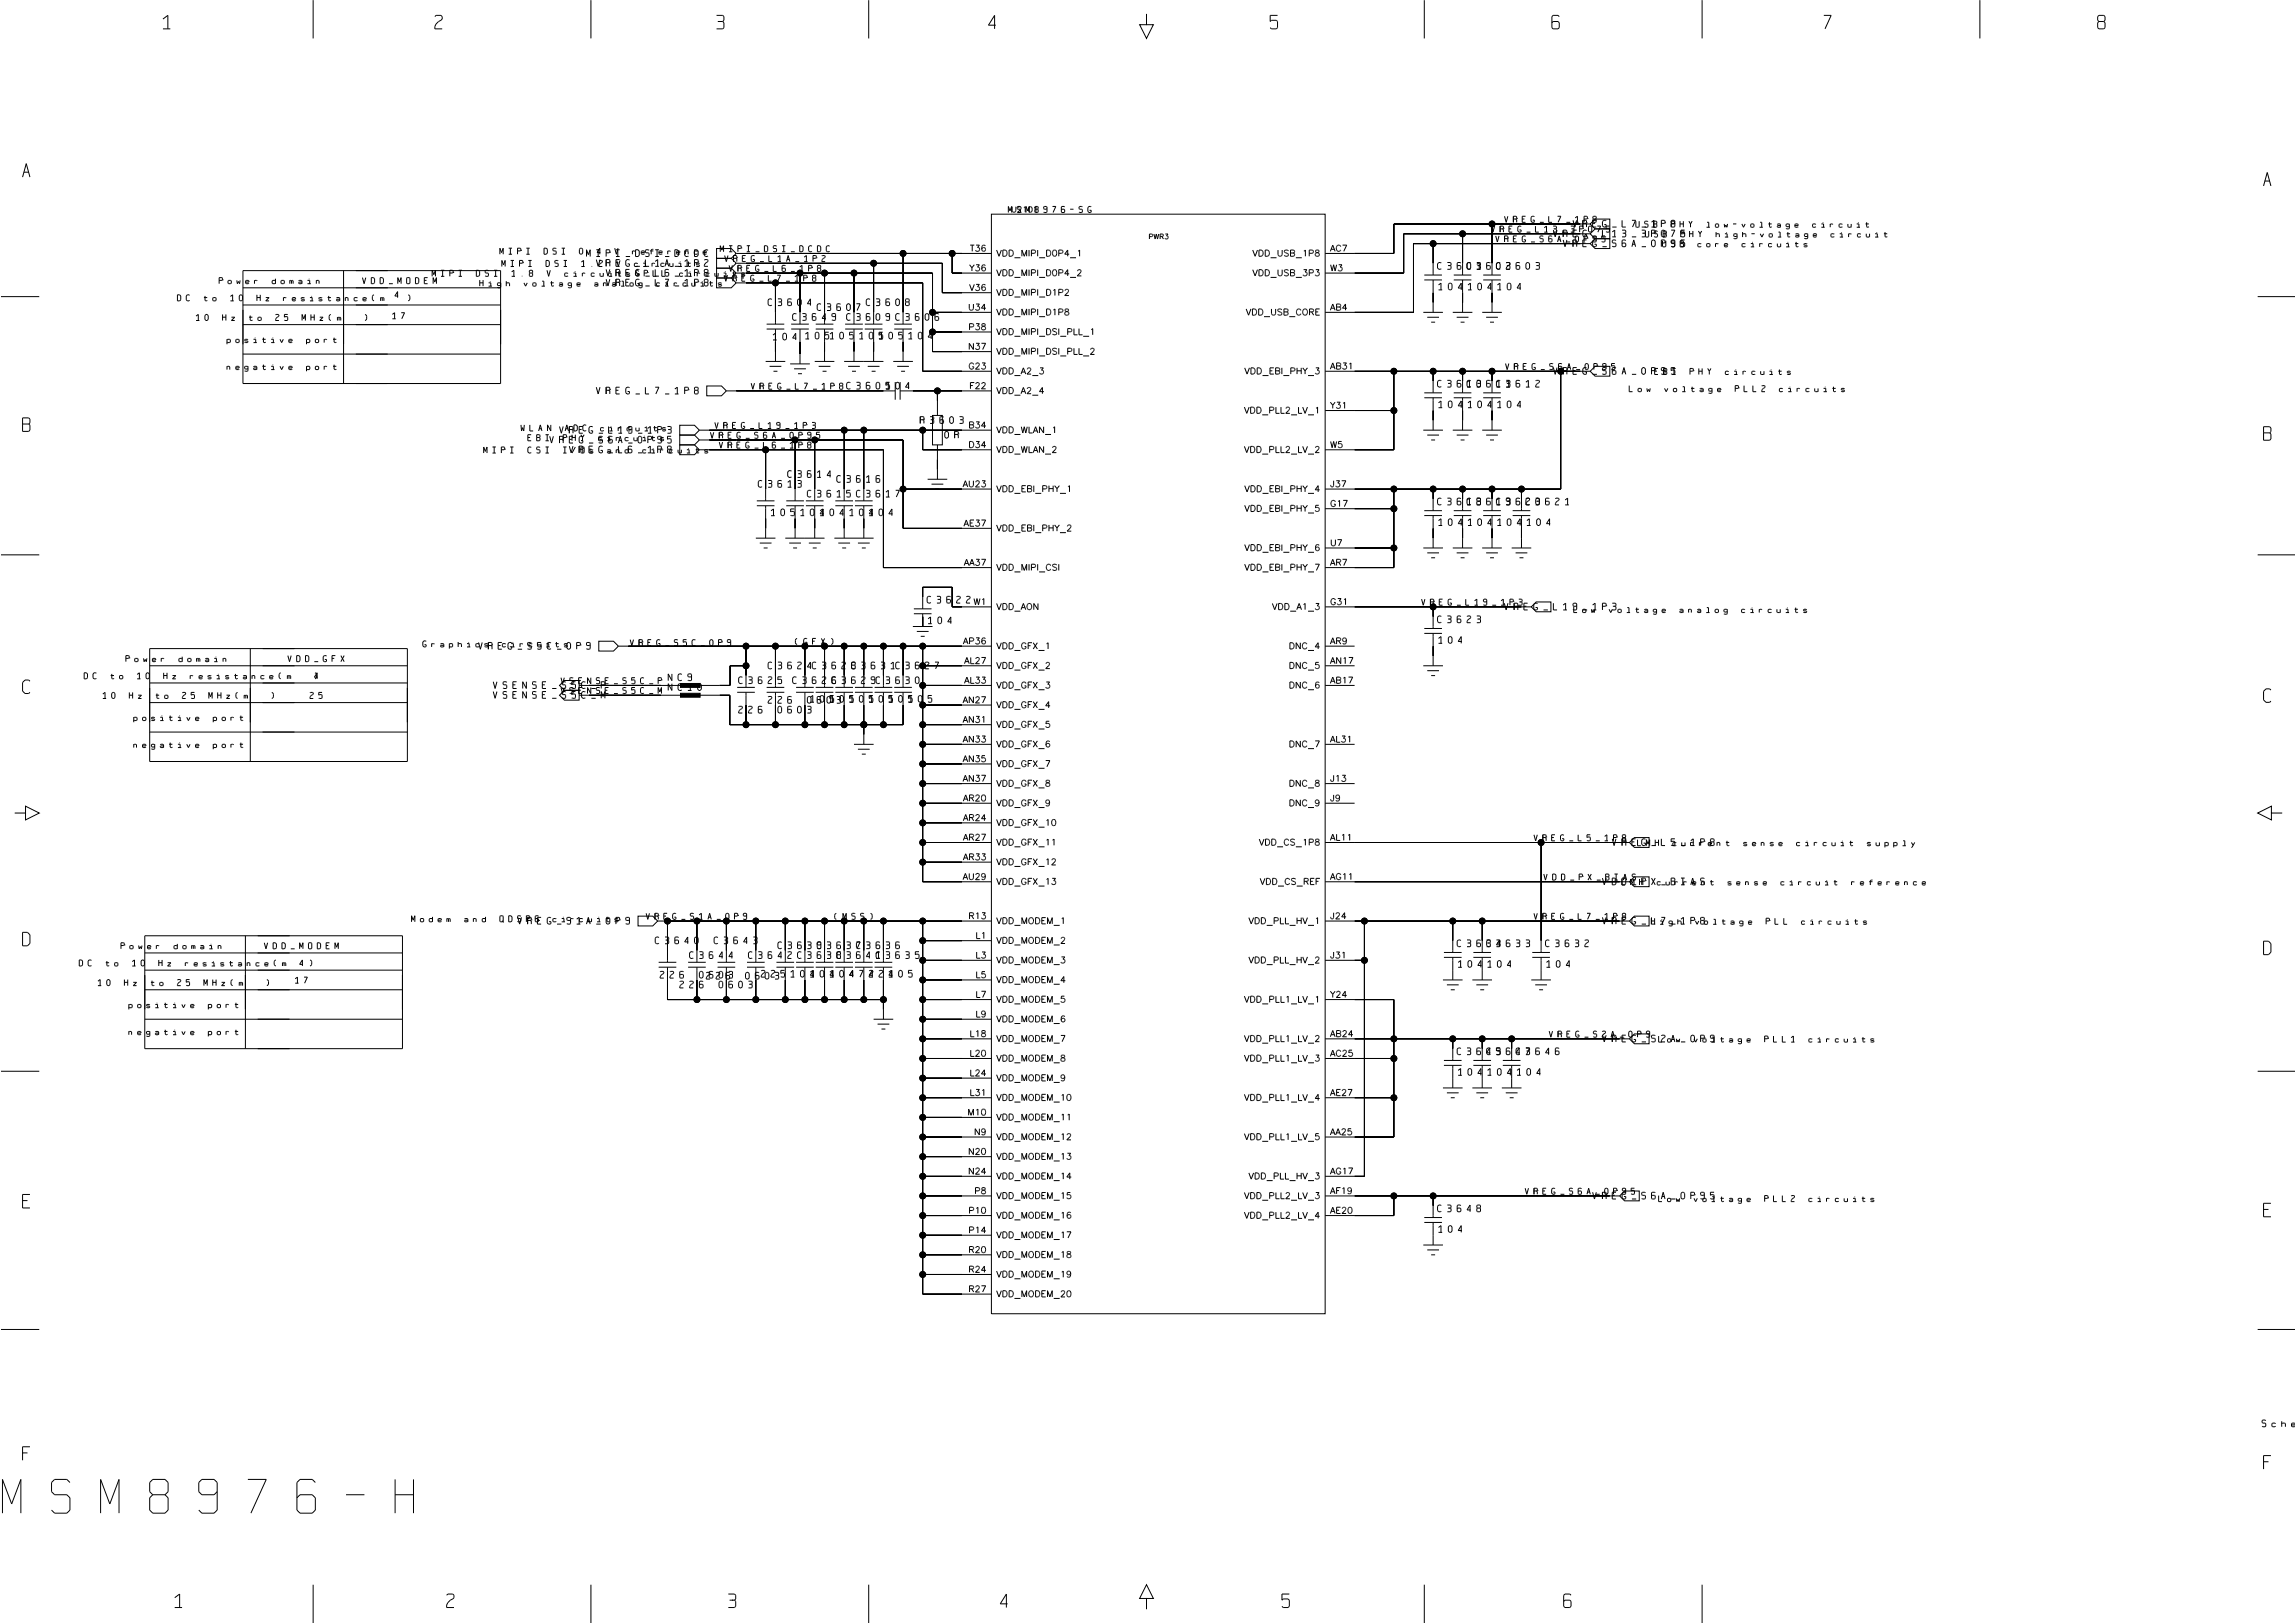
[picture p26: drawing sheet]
<svg xmlns="http://www.w3.org/2000/svg" width="594mm" height="420mm" viewBox="0 0 594 420" stroke-linecap="round" stroke-linejoin="round" font-family="sans-serif">
<defs><g id="words">
<text font-size="12.3" x="11.1" y="394.1">SM8976-H</text>
<g font-size="4.9">
<text x="40.9" y="7.1">1</text>
<text x="111.1" y="7.1">2</text>
<text x="184.1" y="7.1">3</text>
<text x="254.4" y="7.1">4</text>
<text x="327.4" y="7.1">5</text>
<text x="400" y="7.1">6</text>
<text x="470.6" y="7.1">7</text>
<text x="541.2" y="7.1">8</text>
<text x="4.6" y="45.6">A</text>
<text x="584.2" y="47.7">A</text>
<text x="4.6" y="111.2">B</text>
<text x="584.2" y="113.7">B</text>
<text x="4.6" y="178.9">C</text>
<text x="584.2" y="181.4">C</text>
<text x="4.6" y="244.2">D</text>
<text x="584.2" y="246.7">D</text>
<text x="4.6" y="312.3">E</text>
<text x="584.2" y="314.4">E</text>
<text x="4.6" y="377.5">F</text>
<text x="43.7" y="415.6">1</text>
<text x="114.3" y="415.6">2</text>
<text x="187" y="415.6">3</text>
<text x="257.5" y="415.6">4</text>
<text x="330.2" y="415.6">5</text>
<text x="403.2" y="415.6">6</text>
</g>
<g font-size="2.5">
<text x="406.8" y="58.8">VREG_L7_1P8</text>
<text x="247.6" y="65.6">T36</text>
<text x="344" y="65.6">AC7</text>
<text x="402.2" y="61.2">VREG_L13_3P075</text>
<text x="404.6" y="63.7">VREG_S6A_0P95</text>
<text x="151.7" y="66.2">MIPI_DSI_DCDC</text>
<text x="154.2" y="69">VREG_L1A_1P2</text>
<text x="156.6" y="71.5">VREG_L6_1P8</text>
<text x="247.6" y="70.9">Y36</text>
<text x="257.5" y="66.2">VDD_MIPI_D0P4_1</text>
<text x="257.5" y="71.5">VDD_MIPI_D0P4_2</text>
<text x="314.3" y="66.2">VDD_USB_1P8</text>
<text x="314.3" y="71.5">VDD_USB_3P3</text>
<text x="344" y="70.9">W3</text>
<text x="371.1" y="68.9">C3601</text>
<text x="378.5" y="68.9">C3602</text>
<text x="386.3" y="68.9">C3603</text>
<text x="156.6" y="73.9">VREG_L7_1P8</text>
<text x="247.6" y="75.8">V36</text>
<text x="257.5" y="76.4">VDD_MIPI_D1P2</text>
<text x="371.5" y="74.2">104</text>
<text x="378.9" y="74.2">104</text>
<text x="386.6" y="74.2">104</text>
<text x="197.9" y="78.4">C3604</text>
<text x="204.3" y="82.3">C3649</text>
<text x="210.6" y="79.4">C3607</text>
<text x="218.4" y="82.3">C3609C3606</text>
<text x="223.3" y="78.4">C3608</text>
<text x="247.6" y="81.1">U34</text>
<text x="257.5" y="81.7">VDD_MIPI_D1P8</text>
<text x="311.9" y="81.7">VDD_USB_CORE</text>
<text x="344" y="81.1">AB4</text>
<text x="199.3" y="87.2">104</text>
<text x="207.4" y="86.9">105105</text>
<text x="221.5" y="86.9">105</text>
<text x="226.5" y="86.9">105</text>
<text x="234.2" y="86.9">104</text>
<text x="247.6" y="86.1">P38</text>
<text x="257.5" y="86.6">VDD_MIPI_DSI_PLL_1</text>
<text x="247.6" y="91">N37</text>
<text x="257.5" y="91.6">VDD_MIPI_DSI_PLL_2</text>
<text x="154.2" y="101.8">VREG_L7_1P8</text>
<text x="218.7" y="101.2">C3605</text>
<text x="228.6" y="101.2">104</text>
<text x="247.6" y="101.2">F22</text>
<text x="247.6" y="96.3">G23</text>
<text x="257.5" y="96.9">VDD_A2_3</text>
<text x="257.5" y="101.8">VDD_A2_4</text>
<text x="309.4" y="96.9">VDD_EBI_PHY_3</text>
<text x="344" y="96.3">AB31</text>
<text x="371.1" y="99.2">C3610</text>
<text x="378.5" y="99.2">C3611</text>
<text x="386.3" y="99.2">C3612</text>
<text x="401.8" y="96.9">VREG_S6A_0P95</text>
<text x="309.4" y="107.1">VDD_PLL2_LV_1</text>
<text x="344" y="106.5">Y31</text>
<text x="371.5" y="104.8">104</text>
<text x="378.9" y="104.8">104</text>
<text x="386.6" y="104.8">104</text>
<text x="144.6" y="112">VREG_L19_1P3</text>
<text x="237.8" y="110.1">R3603</text>
<text x="243.8" y="112.6">0R</text>
<text x="247.6" y="111.5">B34</text>
<text x="257.5" y="112">VDD_WLAN_1</text>
<text x="142.2" y="114.5">VREG_S6A_0P95</text>
<text x="147.1" y="117">VREG_L6_1P8</text>
<text x="247.6" y="116.4">D34</text>
<text x="257.5" y="117">VDD_WLAN_2</text>
<text x="309.4" y="117">VDD_PLL2_LV_2</text>
<text x="344" y="116.4">W5</text>
<text x="195.4" y="125.3">C3613</text>
<text x="202.8" y="122.8">C3614</text>
<text x="215.5" y="123.9">C3616</text>
<text x="208.1" y="127.8">C3615C3617</text>
<text x="245.2" y="126.6">AU23</text>
<text x="257.5" y="127.2">VDD_EBI_PHY_1</text>
<text x="309.4" y="127.2">VDD_EBI_PHY_4</text>
<text x="344" y="131.6">G17</text>
<text x="344" y="126.6">J37</text>
<text x="371.1" y="129.9">C3618</text>
<text x="378.5" y="129.9">C3619</text>
<text x="386.3" y="129.9">C3620</text>
<text x="394.1" y="129.9">C3621</text>
<text x="198.6" y="132.7">105</text>
<text x="206.4" y="132.7">104</text>
<text x="211.3" y="132.7">104</text>
<text x="219.1" y="132.7">104</text>
<text x="224" y="132.7">104</text>
<text x="245.2" y="136.9">AE37</text>
<text x="257.5" y="137.4">VDD_EBI_PHY_2</text>
<text x="309.4" y="132.2">VDD_EBI_PHY_5</text>
<text x="371.5" y="135.2">104</text>
<text x="378.9" y="135.2">104</text>
<text x="386.6" y="135.2">104</text>
<text x="394.1" y="135.2">104</text>
<text x="309.4" y="142.4">VDD_EBI_PHY_6</text>
<text x="344" y="141.8">U7</text>
<text x="245.2" y="147.1">AA37</text>
<text x="257.5" y="147.7">VDD_MIPI_CSI</text>
<text x="309.4" y="147.7">VDD_EBI_PHY_7</text>
<text x="344" y="147.1">AR7</text>
<text x="239.2" y="155.3">C3622</text>
<text x="239.2" y="160.6">104</text>
<text x="250.1" y="157">W1</text>
<text x="257.5" y="157.6">VDD_AON</text>
<text x="321.7" y="157.6">VDD_A1_3</text>
<text x="344" y="157">G31</text>
<text x="371.1" y="160.2">C3623</text>
<text x="389.1" y="157.6">VREG_L19_1P3</text>
<text x="123.8" y="167.8">VREG_S5C_0P9</text>
<text x="245.2" y="167.2">AP36</text>
<text x="257.5" y="167.8">VDD_GFX_1</text>
<text x="329.1" y="167.8">DNC_4</text>
<text x="344" y="167.2">AR9</text>
<text x="371.5" y="165.5">104</text>
<text x="197.9" y="172.2">C3624C3628</text>
<text x="219.4" y="172.2">C3631C3627</text>
<text x="245.2" y="172.5">AL27</text>
<text x="257.5" y="173.1">VDD_GFX_2</text>
<text x="329.1" y="173.1">DNC_5</text>
<text x="344" y="172.5">AN17</text>
<text x="126.6" y="178">VSENSE_S5C_P</text>
<text x="172.2" y="175.4">NC9</text>
<text x="172.2" y="177.9">NC10</text>
<text x="190.1" y="176.1">C3625</text>
<text x="204.3" y="176.1">C3626</text>
<text x="214.5" y="176.1">C3629C3630</text>
<text x="245.2" y="177.4">AL33</text>
<text x="257.5" y="178">VDD_GFX_3</text>
<text x="329.1" y="178">DNC_6</text>
<text x="344" y="177.4">AB17</text>
<text x="126.6" y="180.5">VSENSE_S5C_M</text>
<text x="190.1" y="183.5">226</text>
<text x="197.9" y="181">226</text>
<text x="200" y="183.5">0603</text>
<text x="208.8" y="181">105</text>
<text x="213.8" y="181">105</text>
<text x="219.1" y="181">105</text>
<text x="224" y="181">105</text>
<text x="229.3" y="181">105</text>
<text x="234.2" y="181">105</text>
<text x="245.2" y="182.4">AN27</text>
<text x="257.5" y="183">VDD_GFX_4</text>
<text x="245.2" y="187.7">AN31</text>
<text x="257.5" y="188.2">VDD_GFX_5</text>
<text x="245.2" y="197.9">AN35</text>
<text x="245.2" y="192.6">AN33</text>
<text x="257.5" y="193.2">VDD_GFX_6</text>
<text x="329.1" y="193.2">DNC_7</text>
<text x="344" y="192.6">AL31</text>
<text x="245.2" y="202.8">AN37</text>
<text x="257.5" y="198.5">VDD_GFX_7</text>
<text x="257.5" y="203.4">VDD_GFX_8</text>
<text x="329.1" y="203.4">DNC_8</text>
<text x="344" y="202.8">J13</text>
<text x="245.2" y="207.8">AR20</text>
<text x="257.5" y="208.4">VDD_GFX_9</text>
<text x="329.1" y="208.4">DNC_9</text>
<text x="344" y="207.8">J9</text>
<text x="245.2" y="213.1">AR24</text>
<text x="257.5" y="213.6">VDD_GFX_10</text>
<text x="245.2" y="218">AR27</text>
<text x="257.5" y="218.6">VDD_GFX_11</text>
<text x="316.8" y="218.6">VDD_CS_1P8</text>
<text x="344" y="218">AL11</text>
<text x="417" y="218.6">VREG_L5_1P8</text>
<text x="245.2" y="223.3">AR33</text>
<text x="257.5" y="223.9">VDD_GFX_12</text>
<text x="245.2" y="228.2">AU29</text>
<text x="257.5" y="228.8">VDD_GFX_13</text>
<text x="316.8" y="228.8">VDD_CS_REF</text>
<text x="344" y="228.2">AG11</text>
<text x="414.5" y="228.8">VDD_PX_BIAS</text>
<text x="134.1" y="239">VREG_S1A_0P9</text>
<text x="247.6" y="238.5">R13</text>
<text x="257.5" y="239">VDD_MODEM_1</text>
<text x="311.9" y="239">VDD_PLL_HV_1</text>
<text x="344" y="238.5">J24</text>
<text x="414.5" y="239">VREG_L7_1P8</text>
<text x="168.6" y="243.5">C3640</text>
<text x="183.8" y="243.5">C3643</text>
<text x="200.4" y="244.5">C3639</text>
<text x="210.6" y="244.5">C3637</text>
<text x="220.8" y="244.5">C3636</text>
<text x="250.1" y="243.4">L1</text>
<text x="257.5" y="244">VDD_MODEM_2</text>
<text x="376.1" y="244.2">C3634</text>
<text x="383.8" y="244.2">C3633</text>
<text x="399" y="244.2">C3632</text>
<text x="177.4" y="247">C3644</text>
<text x="193" y="247">C3642C3638</text>
<text x="196.1" y="252">225</text>
<text x="203.9" y="252">104</text>
<text x="208.8" y="252">104</text>
<text x="213.8" y="252">104</text>
<text x="215.5" y="247">C3641</text>
<text x="219.1" y="252">474</text>
<text x="224" y="252">224</text>
<text x="225.8" y="247">C3635</text>
<text x="229.3" y="252">105</text>
<text x="250.1" y="248.7">L3</text>
<text x="257.5" y="249.3">VDD_MODEM_3</text>
<text x="311.9" y="249.3">VDD_PLL_HV_2</text>
<text x="344" y="248.7">J31</text>
<text x="376.4" y="249.5">104</text>
<text x="384.2" y="249.5">104</text>
<text x="399.3" y="249.5">104</text>
<text x="170" y="252.3">226</text>
<text x="175" y="254.8">226</text>
<text x="179.9" y="252.3">0603</text>
<text x="182" y="252.7">226</text>
<text x="184.9" y="254.8">0603</text>
<text x="191.9" y="252.7">0603</text>
<text x="250.1" y="253.6">L5</text>
<text x="257.5" y="254.2">VDD_MODEM_4</text>
<text x="250.1" y="263.9">L9</text>
<text x="250.1" y="258.6">L7</text>
<text x="257.5" y="259.2">VDD_MODEM_5</text>
<text x="309.4" y="259.2">VDD_PLL1_LV_1</text>
<text x="344" y="258.6">Y24</text>
<text x="247.6" y="268.8">L18</text>
<text x="257.5" y="264.4">VDD_MODEM_6</text>
<text x="257.5" y="269.4">VDD_MODEM_7</text>
<text x="309.4" y="269.4">VDD_PLL1_LV_2</text>
<text x="344" y="268.8">AB24</text>
<text x="414.5" y="269.4">VREG_S2A_0P9</text>
<text x="247.6" y="274.1">L20</text>
<text x="257.5" y="274.7">VDD_MODEM_8</text>
<text x="309.4" y="274.7">VDD_PLL1_LV_3</text>
<text x="344" y="274.1">AC25</text>
<text x="376.1" y="272.1">C3645</text>
<text x="383.8" y="272.1">C3647</text>
<text x="391.2" y="272.1">C3646</text>
<text x="247.6" y="279">L24</text>
<text x="257.5" y="279.6">VDD_MODEM_9</text>
<text x="376.4" y="277.4">104</text>
<text x="384.2" y="277.4">104</text>
<text x="391.6" y="277.4">104</text>
<text x="247.6" y="284">L31</text>
<text x="257.5" y="284.6">VDD_MODEM_10</text>
<text x="309.4" y="284.6">VDD_PLL1_LV_4</text>
<text x="344" y="284">AE27</text>
<text x="247.6" y="289.3">M10</text>
<text x="257.5" y="289.8">VDD_MODEM_11</text>
<text x="247.6" y="299.5">N20</text>
<text x="250.1" y="294.2">N9</text>
<text x="257.5" y="294.8">VDD_MODEM_12</text>
<text x="309.4" y="294.8">VDD_PLL1_LV_5</text>
<text x="344" y="294.2">AA25</text>
<text x="247.6" y="304.4">N24</text>
<text x="257.5" y="300.1">VDD_MODEM_13</text>
<text x="257.5" y="305">VDD_MODEM_14</text>
<text x="311.9" y="305">VDD_PLL_HV_3</text>
<text x="344" y="304.4">AG17</text>
<text x="250.1" y="309.4">P8</text>
<text x="257.5" y="310">VDD_MODEM_15</text>
<text x="309.4" y="310">VDD_PLL2_LV_3</text>
<text x="344" y="309.4">AF19</text>
<text x="412" y="310">VREG_S6A_0P95</text>
<text x="247.6" y="314.7">P10</text>
<text x="257.5" y="315.2">VDD_MODEM_16</text>
<text x="309.4" y="315.2">VDD_PLL2_LV_4</text>
<text x="344" y="314.7">AE20</text>
<text x="371.1" y="312.6">C3648</text>
<text x="371.5" y="317.9">104</text>
<text x="247.6" y="319.6">P14</text>
<text x="257.5" y="320.2">VDD_MODEM_17</text>
<text x="247.6" y="329.8">R24</text>
<text x="247.6" y="324.9">R20</text>
<text x="257.5" y="325.5">VDD_MODEM_18</text>
<text x="247.6" y="334.8">R27</text>
<text x="257.5" y="330.4">VDD_MODEM_19</text>
<text x="257.5" y="335.4">VDD_MODEM_20</text>
<text x="584.6" y="368.4">Schem</text>
</g>
<g font-size="2.1">
<text x="261.1" y="55.7">MSM8976-SG</text>
<text x="261.4" y="55.7">U2101</text>
<text x="389.5" y="58.2">VREG_L7_1P8</text>
<text x="424.7" y="59.3">USB</text>
<text x="433.2" y="59.3">PHY</text>
<text x="441.7" y="59.3">low-voltage</text>
<text x="467.1" y="59.3">circuit</text>
<text x="186.6" y="65.6">MIPI_DSI_DCDC</text>
<text x="386.3" y="60.7">VREG_L13_3P075</text>
<text x="387.3" y="63.1">VREG_S6A_0P95</text>
<text x="427.2" y="62.1">USB</text>
<text x="430.7" y="64.6">USB</text>
<text x="435.7" y="62.1">PHY</text>
<text x="439.2" y="64.6">core</text>
<text x="444.1" y="62.1">high-voltage</text>
<text x="449.8" y="64.6">circuits</text>
<text x="471.7" y="62.1">circuit</text>
<text x="113.9" y="72">MIPI</text>
<text x="124.5" y="72">DSI</text>
<text x="130.5" y="66.3">MIPI</text>
<text x="130.9" y="69.5">MIPI</text>
<text x="133" y="72">1.8</text>
<text x="141.1" y="66.3">DSI</text>
<text x="141.5" y="69.5">DSI</text>
<text x="141.5" y="72">V</text>
<text x="145.7" y="72">circuits&amp;PLL</text>
<text x="149.6" y="66.3">0.4</text>
<text x="149.9" y="69.5">1.2</text>
<text x="158" y="66.3">V</text>
<text x="158.4" y="69.5">V</text>
<text x="162.3" y="66.3">reference</text>
<text x="162.6" y="69.5">circuits</text>
<text x="173.2" y="72">circuits</text>
<text x="187.7" y="68.4">VREG_L1A_1P2</text>
<text x="188.7" y="70.9">VREG_L6_1P8</text>
<text x="56.8" y="74.1">Power</text>
<text x="69.5" y="74.1">domain</text>
<text x="93.8" y="74.1">VDD_MODEM</text>
<text x="101.6" y="77.6">4</text>
<text x="125.6" y="74.8">High</text>
<text x="136.2" y="74.8">voltage</text>
<text x="153.1" y="74.8">analog</text>
<text x="167.9" y="74.8">circuits</text>
<text x="187.7" y="73.4">VREG_L7_1P8</text>
<text x="47.3" y="78.3">DC</text>
<text x="51.5" y="83.6">10</text>
<text x="53.6" y="78.3">to</text>
<text x="57.9" y="83.6">Hz</text>
<text x="60" y="78.3">10</text>
<text x="64.2" y="83.6">to</text>
<text x="66.3" y="78.3">Hz</text>
<text x="70.6" y="83.6">25</text>
<text x="72.7" y="78.3">resistance(m¦¸)</text>
<text x="76.9" y="83.6">MHz(m¦¸)</text>
<text x="100.9" y="82.9">17</text>
<text x="58.9" y="89.3">positive</text>
<text x="78" y="89.3">port</text>
<text x="58.9" y="96.3">negative</text>
<text x="78" y="96.3">port</text>
<text x="194.4" y="101.2">VREG_L7_1P8</text>
<text x="389.8" y="96.3">VREG_S6A_0P95</text>
<text x="423" y="102">Low</text>
<text x="428.6" y="97.4">EBI</text>
<text x="431.4" y="102">voltage</text>
<text x="437.1" y="97.4">PHY</text>
<text x="445.6" y="97.4">circuits</text>
<text x="448.4" y="102">PLL2</text>
<text x="459" y="102">circuits</text>
<text x="135.5" y="112.2">WLAN</text>
<text x="146" y="112.2">ADC</text>
<text x="154.5" y="112.2">circuits</text>
<text x="184.1" y="113.9">VREG_S6A_0P95</text>
<text x="185.2" y="111.5">VREG_L19_1P3</text>
<text x="126.6" y="117.8">MIPI</text>
<text x="137.2" y="114.7">EBI</text>
<text x="137.2" y="117.8">CSI</text>
<text x="145.7" y="114.7">PHY</text>
<text x="145.7" y="117.8">I/Os</text>
<text x="154.2" y="114.7">circuits</text>
<text x="156.3" y="117.8">and</text>
<text x="164.7" y="117.8">circuits</text>
<text x="186.3" y="116.4">VREG_L6_1P8</text>
<text x="367.9" y="157">VREG_L19_1P3</text>
<text x="408.5" y="159.1">Low</text>
<text x="417" y="159.1">voltage</text>
<text x="433.9" y="159.1">analog</text>
<text x="448.7" y="159.1">circuits</text>
<text x="110.1" y="167.9">Graphics</text>
<text x="129.1" y="167.9">circuits</text>
<text x="163.3" y="167.6">VREG_S5C_0P9</text>
<text x="205.3" y="167.2">(GFX)</text>
<text x="32.8" y="171.8">Power</text>
<text x="45.5" y="171.8">domain</text>
<text x="74.4" y="171.8">VDD_GFX</text>
<text x="23.3" y="176">DC</text>
<text x="29.6" y="176">to</text>
<text x="36" y="176">10</text>
<text x="42.3" y="176">Hz</text>
<text x="48.7" y="176">resistance(m¦¸)4</text>
<text x="145.3" y="177.4">VSENSE_S5C_P</text>
<text x="145.3" y="179.9">VSENSE_S5C_M</text>
<text x="27.5" y="181.3">10</text>
<text x="33.9" y="181.3">Hz</text>
<text x="40.2" y="181.3">to</text>
<text x="46.6" y="181.3">25</text>
<text x="52.9" y="181.3">MHz(m¦¸)</text>
<text x="79.7" y="181.3">25</text>
<text x="34.9" y="187">positive</text>
<text x="54" y="187">port</text>
<text x="34.9" y="194">negative</text>
<text x="54" y="194">port</text>
<text x="396.9" y="218">VREG_L5_1P8</text>
<text x="425.4" y="219.4">LMH</text>
<text x="433.9" y="219.4">current</text>
<text x="450.8" y="219.4">sense</text>
<text x="463.5" y="219.4">circuit</text>
<text x="480.5" y="219.4">supply</text>
<text x="399.7" y="228.2">VDD_PX_BIAS</text>
<text x="421.9" y="229.7">LMH</text>
<text x="430.4" y="229.7">current</text>
<text x="447.3" y="229.7">sense</text>
<text x="460" y="229.7">circuit</text>
<text x="477" y="229.7">reference</text>
<text x="107.6" y="239.2">Modem</text>
<text x="120.3" y="239.2">and</text>
<text x="128.8" y="239.2">QDSP6</text>
<text x="141.5" y="239.2">circuits</text>
<text x="167.6" y="238.5">VREG_S1A_0P9</text>
<text x="215.5" y="238.5">(MSS)</text>
<text x="396.9" y="238.5">VREG_L7_1P8</text>
<text x="428.6" y="239.5">High</text>
<text x="439.2" y="239.5">voltage</text>
<text x="456.1" y="239.5">PLL</text>
<text x="464.6" y="239.5">circuits</text>
<text x="31.4" y="245.9">Power</text>
<text x="44.1" y="245.9">domain</text>
<text x="68.4" y="245.9">VDD_MODEM</text>
<text x="21.9" y="250.5">DC</text>
<text x="28.2" y="250.5">to</text>
<text x="34.6" y="250.5">10</text>
<text x="40.9" y="250.5">Hz</text>
<text x="47.3" y="250.5">resistance(m¦¸)</text>
<text x="76.9" y="250.5">4</text>
<text x="26.1" y="255.4">10</text>
<text x="32.5" y="255.4">Hz</text>
<text x="38.8" y="255.4">to</text>
<text x="45.2" y="255.4">25</text>
<text x="51.5" y="255.4">MHz(m¦¸)</text>
<text x="33.5" y="261.4">positive</text>
<text x="52.6" y="261.4">port</text>
<text x="33.5" y="268.1">negative</text>
<text x="52.6" y="268.1">port</text>
<text x="401.1" y="268.8">VREG_S2A_0P9</text>
<text x="430.4" y="270.2">Low</text>
<text x="438.9" y="270.2">voltage</text>
<text x="455.8" y="270.2">PLL1</text>
<text x="466.4" y="270.2">circuits</text>
<text x="394.8" y="309.4">VREG_S6A_0P95</text>
<text x="430.4" y="311.5">Low</text>
<text x="438.9" y="311.5">voltage</text>
<text x="455.8" y="311.5">PLL2</text>
<text x="466.4" y="311.5">circuits</text>
</g>
<text font-size="1.8" x="297" y="62.4">PWR3</text>
</g></defs>
<g fill="none" stroke="#000" stroke-width=".26">
<path d="M81 0v9.9M152.9 0v9.9M224.7 0v9.9M296.6 3.6v2.8h1.8l-1.8 3.5-1.8-3.5h1.8M368.5 0v9.9M440.3 0v9.9M512.2 0v9.9M256.5 55.4h86.3v284.4h-86.3zM260.9 55v-1.6l.4 1.1 .4-1.1v1.6M261.8 53.5v1M262.8 53.5v1M263.1 53.5l.2-.1 .7 .1"/>
<path d="M263.5 53.5h.6M265 53.7l.2-.2v1.4M265.4 55v-1.6l.5 1.1 .4-1.1v1.6M266.3 53.5h.5M267.7 53.5l.2-.1 .7 .1M267.8 53.7l.2-.2v1.4M270 53.5l.1-.1 .8 .1M272.3 53.4h.8l-.7 1.6M274.6 53.5l.1-.1 .7 .1M279.1 53.5l.2-.1 .7 .1M281.9 54.4h.4v.4l-.6 .2M282.3 53.5l-.6-.1-.3 .3"/>
<path d="M386 57.9v13.2M389.2 55.9l.5 1.6 .4-1.6M392.4 56.1l-.9-.2v1.6M394.7 55.9h-.9v1.6M396.9 56.1l-.5-.2-.3 .3M400.7 55.9v1.6M402.9 55.9h.9l-.7 1.6M407.5 56.4l.6-.5v1.6M408.8 57.9h-48.2v7.7h-17.8M410.7 56.1l-.9-.2v1.6M412.1 56.1l.7-.2 .1 .6M412.7 59.2h3.8v2.5h-3.8l-1.3-1.2z"/>
<path d="M412.7 56.7h3.8v2.5h-3.8l-1.3-1.3zM437.1 59.7v1.6M438 59.7v1.6M439.4 59.7l.4 .8 .4-.8M464.5 57.9h.6l.1 .4h-.9M465.2 58.6l-.7 .2M482.6 57.9h.9M482.9 57.5v1.1l.2 .2 .4-.2M.3 76.7h9.9M46.8 76.5l-.3-.2h-.6v1.5h.6l.3-.3M52.8 77h.8M57.5 72l-.8-.2v1.6"/>
<path d="M62.9 70h66.6v29.2h-66.6zM62.9 78.9h66.6M62.9 74.4h66.6M81.8 72.7l.6-.2 .1 .9M88.9 70v29.2M93.8 71.8l.4 1.6 .4-1.6M96.9 72.1l-.3-.3h-.5v1.6M99.2 72.1l-.3-.3h-.6v1.6M102.9 73.4v-1.6l.4 1.2 .5-1.2v1.6M105.2 72l.1-.2 .8 .2M105.6 76.3l.4 .4v.7l-.4 .4M108.3 72.1l-.2-.3h-.6v1.6"/>
<path d="M110.6 71.8h-.8v1.6M111.8 71.5v-1.6l.4 1.1 .5-1.1v1.6M112.1 73.4v-1.6l.4 1.2 .4-1.2v1.6M124.1 70.2l-.3-.3h-.6v1.6h.6l.3-.3M124.1 73.2h.9M124.1 72.4v1.6M125 72.4v1.6M130.2 64.2l-.5 1.1-.4-1.1v1.6M130.7 67.4l-.4 1.1-.5-1.1v1.5M132.4 71.5h.8M132.9 69.9l-.5 .4M185.4 64.3h3.8l1.3 1.3-1.3 1.2h-3.8z"/>
<path d="M185.4 69.4h3.8l1.3 1.2-1.3 1.3h-3.8zM185.4 66.8h3.8l1.3 1.3-1.3 1.3h-3.8zM185.4 71.9h3.8l1.3 1.3-1.3 1.2h-3.8zM186.7 73.3l-.2-.1-.7 .1 .2 .3h.5l.2 .1-.2 .3-.7-.1M187.5 66.1l.4 1.6 .4-1.6M188.6 68.6l.4 1.6 .5-1.6M189.8 66.1v1.6M190.9 68.6v1.6M192 66.1v1.6M193 65.6h63.5M193 68.1h50.8v7.6h12.7M193 70.6h48.2v20.4h15.3"/>
<path d="M193 73.2h45.7v22.8h17.8M193.2 68.6v1.6M198.9 66.1v1.6M200 68.6v1.6M200.6 73.2v10.6M201.8 66.1v1.6M203.5 67.7l.4-1.6 .4 1.6M207 70.6v13.2M207.5 68.6v1.6M208.6 66.1v1.6M209.2 68.6v1.6M210.3 66.1v1.6"/>
<path d="M210.9 71.9l.2 .7-.8 .1M212.2 69.3l.1 .8-.7 .1M212.6 67.7h.9M213.3 70.6v13.2M213.5 66.5l-.7 .6M214 63.6l.6 .1M214.6 65l-.6 .1M220.9 70.6v13.2M226 68.1v15.7M233.6 65.6v18.2M246.3 65.6v5h10.2M253.9 79.7h1.2"/>
<path d="M254.9 64.2v.6M254.9 69.3v.6M254.9 74.4v.5M298.1 60.6l-.7-.1v1.3M298.5 60.5l.3 1.3 .3-1.3 .4 1.3 .3-1.3M300.9 60.6l-.8-.1v1.3M301.5 60.5h.7l-.4 .5M340.4 79.9h1M368.5 72.4h4.5M368.5 71.1h4.5M370.8 78.3h.1M370.8 63v8.1"/>
<path d="M370.8 72.4v8.4M376.1 72.4h4.6M376.1 71.1h4.6M378.4 78.3h.1M378.4 60.5v10.6M378.4 73.2v7.6M383.7 72.4h4.6M383.7 71.1h4.6M386 78.3h.1M386 73.2v7.6M408.8 60.5h-45.7v10.1h-20.3M408.8 63h-43.1v17.8h-22.9"/>
<path d="M412.7 61.7h3.8v2.6h-3.8l-1.3-1.3zM466.7 63.3l.8 .3-.1 .3-.7-.2M469.2 60.5h.6l.2 .4h-.9M470 61.2l-.8 .1M485.1 61.3h.9M487.4 60.5h.8M487.7 60v1.2l.1 .1 .4-.1M584.1 76.7h9.7M50.7 82.9h.9M50.7 81.8l.6-.5v1.6M53 81.6l.3-.3 .6 .3M57.6 81.3v1.6"/>
<path d="M58.4 81.3v1.6M62.9 84h66.6M62.9 91.6h66.6M71.3 81.5l.1-.2 .8 .2M74.4 81.3h-.8v.7M75.4 87.8l.2 .4h-.9M75.4 94.7l.2 .5h-.9M75.6 88.5l-.2 .1M75.6 95.5l-.2 .1M86.1 94.7h.9M86.1 87.8h.9M86.4 87.3v1.2l.2 .1 .4-.1"/>
<path d="M86.4 94.3v1.2l.2 .1 .4-.1M94.4 81.3l.5 .5v.7l-.5 .4M182.8 99.8h3.8l1.3 1.3-1.3 1.3h-3.8zM198.1 93.5h5.1M198.3 85.1h4.6M198.3 83.8h4.6M199.1 94.8h3M200.1 96h1M200.6 91h.1M200.6 85.9v7.6M204.4 94.1h5.1M204.7 85.1h4.5"/>
<path d="M204.7 83.8h4.5M205.4 95.4h3.1M206.5 96.7h1M207 91.6h.1M207 85.9v8.2M210.8 93.5h5.1M211 85.1h4.6M211 83.8h4.6M211.8 94.8h3M212.8 96h1M213.3 91h.1M213.3 85.9v7.6"/>
<path d="M217.3 99.8h.6M217.3 99.1l.7 .2M217.9 99.8l.1 .2M218 99.7l-.1 .1M218.4 93.5h10.1M218.6 85.1h4.6M218.6 83.8h4.6M219.4 94.8h3.1M220.4 96h1M220.9 91h.1M220.9 85.9v7.6M223.7 85.1h4.6"/>
<path d="M223.7 83.8h4.6M224.5 94.8h3M225.5 96h1M226 91h.1M226 85.9v7.6M231.1 93.5h5.1M231.3 85.1h4.6M231.3 83.8h4.6M231.6 98.8v4.6M232.1 94.8h3.1M232.9 98.8v4.6M233.1 96h1"/>
<path d="M233.6 91h.1M233.6 85.9v7.6M241.2 80.8h15.3M241.2 85.9h15.3M253.9 88.8h1.1l-.8 1.6M254.1 93.9h.8l-.5 .6M254.8 94.6l.2 .4-.3 .4M254.9 84.6v.6M340.4 81.5h1M342.8 96h66M360.6 96v20.3h-17.8M368.2 80.8h5.1"/>
<path d="M369.2 82.1h3.1M370.2 83.3h1.1M370.8 96v5.6M371.9 99.8l.3 .3 .7-.1M375.4 100l-.2 .1h-.8M375.8 80.8h5.1M376.9 82.1h3M377 100l.1 .1 .8-.1M377.9 83.3h1M378.4 96v5.6M379.5 99.8l.3 .3M380.2 98.4v1.7"/>
<path d="M380.5 100l-.2 .1M382.1 99.8l.3 .3M383 100l-.2 .1h-.7M383 99.8l-.3 .3M383.5 80.8h5M384.5 82.1h3M384.6 100l.2 .1 .7-.1M385.5 83.3h1M386 96v5.6M387.1 99.8l.4 .3M387.8 98.4v1.7M388.1 100l-.2 .1"/>
<path d="M389.5 94l.4 1.6 .4-1.6M390.3 98.4v1.7M390.6 100l-.1 .1M392.2 100l.2 .1 .8-.1M392.6 94.2l-.8-.2v1.6M394.9 94h-.8v1.6M395.4 98.4v1.7M397.2 94.2l-.6-.2-.3 .3M397.3 99.8v.3h.9M400.9 94.2l.2-.2 .7 .2M403.2 94.2l.1-.2 .8 .2M403.8 96v30.5h-61"/>
<path d="M405.5 95.6l.4-1.6 .4 1.6M410.1 94.3l.2-.3 .6 .3M411.4 96l1.3-1.2h3.8v2.5h-3.8zM413.2 94.2l-.9-.2v1.6M414.6 94.2l.2-.2 .7 .2M417.8 94h-.9v.7M421.5 99.7v1.6h.8M463.2 96.2l-.7-.2-.2 .2 .2 .2h.6l.1 .3-.1 .2-.8-.2M125.1 117.2v-1.6l.5 1.2 .4-1.2v1.6M134.8 109.9l.1 1.6M135.6 109.9l-.1 1.6M136.6 113.2h.5"/>
<path d="M136.6 112.4v1.6h.8M136.8 115.6l-.2 .3v1l.2 .3M137.1 109.9v1.6M139.4 111.5l.4-1.6 .4 1.6M142.5 109.9v1.6l-.9-1.6v1.6M175.9 115.1h3.8l1.2 1.2-1.2 1.3h-3.8zM175.9 112.5h3.8l1.2 1.3-1.2 1.3h-3.8zM175.9 110h3.8l1.2 1.3-1.2 1.2h-3.8zM180.9 111.3h75.6M180.9 116.3h47.6v30.5h28M180.9 113.8h52.7v22.9h22.9M182.4 116.3l-.1 .3 .7 .2 .1 .2-.1 .2-.7-.2"/>
<path d="M183 116.3l.1 .2M187.9 101.1h40.6M198.1 116.3v13.2M205.7 113.8v15.7M209.1 115.1h.5M209.6 115.1l.2 .7-.7 .1M209.8 114.9l-.2 .2M210.1 109.3l.8 .1-.1 .6M210.2 110h.6M210.8 113.8v15.7M210.8 110l.1 .7-.8 .1M211.2 111.8h.9"/>
<path d="M211.4 112.4l.7 .1v.7l-.7 .2M218 100.5l-.7 .2M218.4 111.3v18.2M223.5 111.3v18.2M233.6 101.1h22.9M238.7 111.3v5h17.8M241.2 107.5h2.6v7.6h-2.6zM242.5 101.1v6.4M242.5 115.1v8.9M253.9 115.3h1.2M253.9 100.6h1.1M253.9 110.2h1.2"/>
<path d="M340.6 105.5l.3-.2v1.6M342.8 106.2h17.8M368.2 111.3h5.1M368.5 102.9h4.5M368.5 101.6h4.5M369.2 112.5h3.1M370.2 113.8h1.1M370.8 108.7h.1M370.8 102.9v8.4M375.8 111.3h5.1M376.1 102.9h4.6M376.1 101.6h4.6"/>
<path d="M376.9 112.5h3M377.9 113.8h1M378.4 108.7h.1M378.4 103.6v7.7M379.5 100.1h1M383.5 111.3h5M383.7 102.9h4.6M383.7 101.6h4.6M384.5 112.5h3M385.5 113.8h1M386 108.7h.1M386 103.6v7.7"/>
<path d="M387.1 100.1h1M389.7 100.1h.9M394.8 100.1h.9M430.6 100.5l.5 .8M477.2 100.6l-.2-.1-.7 .1 .2 .3h.5l.2 .1-.2 .3-.7-.1M195.5 139.2h5.1M195.8 130.8h4.6M195.8 129.5h4.6M198.1 136.7h.1M198.1 131.6v7.6M203.2 139.2h10.1M203.4 130.8h4.6"/>
<path d="M203.4 129.5h4.6M205.7 136.7h.1M205.7 131.6v7.6M208.5 130.8h4.6M208.5 129.5h4.6M210.8 136.7h.1M210.8 131.6v7.6M215.9 139.2h10.1M216.1 130.8h4.6M216.1 129.5h4.6M218.4 136.7h.1M218.4 131.6v7.6"/>
<path d="M221.2 130.8h4.6M221.2 129.5h4.6M223.5 136.7h.1M223.5 131.6v7.6M233.6 126.5h22.9M240 124h5.1M241 125.2h3M242.5 121.4h.1M253.9 134.5h1.1l-.8 1.6M254.1 124.3h.8l-.5 .7M254.8 125l.2 .5-.2 .4M340.2 126.7h1.2"/>
<path d="M342.8 131.6h17.8M360.6 126.5v20.3h-17.8M368.5 133.4h4.5M368.5 132.1h4.5M370.8 139.2h.1M370.8 126.5v5.6M370.8 133.4v8.3M376.1 133.4h4.6M376.1 132.1h4.6M378.4 139.2h.1M378.4 126.5v5.6M378.4 134.1v7.6"/>
<path d="M383.7 133.4h4.6M383.7 132.1h4.6M386 139.2h.1M386 126.5v5.6M386 134.1v7.6M391.3 133.4h4.6M391.3 132.1h4.6M393.6 139.2h.1M393.6 126.5v5.6M393.6 134.1v7.6M404.9 130.6h1M.3 143.5h9.9"/>
<path d="M196.6 140.5h3M197.6 141.7h1M204.2 140.5h3M205.2 141.7h1M209.2 140.5h3.1M210.3 141.7h1M216.9 140.5h3M217.9 141.7h1M221.9 140.5h3.1M223 141.7h1M236.4 158.8h4.6M236.4 157.5h4.6"/>
<path d="M238.7 159.5v2.6M253.9 144.7h1.1l-.8 1.6M254.3 155.1l.2-.3v1.6M256.5 157h-10.2v-5.1h-7.6v5.6M340.2 145.9h1.1l-.7 1.6M342.8 157h50.8M342.8 141.7h17.8M368.2 141.7h5.1M369.2 143h3.1M370.2 144.3h1.1M370.8 157v5.6M375.8 141.7h5.1"/>
<path d="M376.9 143h3M377.9 144.3h1M383.5 141.7h5M384.5 143h3M385.5 144.3h1M391.1 141.7h5M392.1 143h3M393.1 144.3h1M396.1 157l1.3-1.3h3.8v2.5h-3.8zM446.1 157.6l.7 .1M446.8 157.6v1.1l-.7 .2M446.8 158.2l-.7 .1"/>
<path d="M467.4 157.7l-.7-.1-.1 .1 .1 .3h.6l.1 .3-.1 .2-.7-.2M584.1 143.5h9.7M21.8 174h.5l.3 .3v1l-.3 .3h-.5zM27.2 179.1l-.6 .4M28.6 174.7h.9M28.9 174.3l.2 1.3M38.7 172.2h66.7M38.7 167.8h66.7v29.2h-66.7zM38.7 176.7h66.7M57.9 170.3l.5 .1v.7M64.8 167.8v29.2M70.3 179.1l.4 .4v.7l-.4 .5"/>
<path d="M109.7 165.8l-.3 .3v1l.3 .2M144.7 179.8l1.3-1.2h3.8v2.5h-3.8zM146 176h3.8v2.6h-3.8l-1.3-1.3zM152.4 177.3h23.6M152.4 179.8h23.6M154.9 165.9h3.8l1.3 1.2-1.3 1.3h-3.8zM160 167.1h96.5M170.3 175.3h.7l.1 .6M171.1 175.9h.1M171.1 175.9l-.8 .1M181.1 179.8h7.7v7.6h44.8v-7.6M188.3 165.5l.7 .1v1.3l-.7 .1"/>
<path d="M189 166l-.7 .2M190.7 179.1h4.6M190.7 177.8h4.6M193 172.2h-4.1v5.1h-7.8M193 167.1v10.7M193 179.1v8.3M198.3 179.1h4.6M198.3 177.8h4.6M200.6 167.1v10.7M200.6 179.8v7.6M205.9 179.1h4.6M205.9 177.8h4.6"/>
<path d="M208.2 167.1v10.7M208.2 179.8v7.6M211 179.1h4.6M211 177.8h4.6M213.3 167.1v10.7M213.3 179.8v7.6M215.1 165.1l.4 .5v.7l-.4 .4M216.1 179.1h4.6M216.1 177.8h4.6M218.4 167.1v10.7M218.4 179.8v7.6M221.2 179.1h4.6"/>
<path d="M221.2 177.8h4.6M223.5 167.1v10.7M223.5 179.8v12.7M226.3 179.1h4.5M226.3 177.8h4.5M228.5 167.1v10.7M228.5 179.8v7.6M231.3 179.1h4.6M231.3 177.8h4.6M233.6 167.1v10.7M236.2 162.1h5M237.2 163.3h3"/>
<path d="M238.2 164.6h1M238.7 177.3h17.8M238.7 172.2h17.8M238.7 167.1v61h17.8M253.9 170.1h1.1l-.8 1.6M254.1 175.1h.8l-.5 .7M254.8 175.8l.2 .5-.2 .4M254.9 165.8v.6M340.2 167.3h1.2M342.8 177.3h7.6M342.8 167.1h7.6M342.8 172.2h7.6"/>
<path d="M368.2 172.2h5.1M368.5 163.8h4.5M368.5 162.6h4.5M369.2 173.5h3.1M370.2 174.8h1.1M370.8 169.7h.1M370.8 163.8v8.4M26.6 180.7h.9M38.7 181.7h66.7M38.7 189.4h66.7M62 192.5h.9M62 185.5h.9"/>
<path d="M62.3 185.1v1.1l.2 .2 .4-.2M62.3 192.1v1.1l.2 .2 .4-.2M191.1 184.1v.3h.9M193.6 184.1v.3h1M196.2 184.3l.1 .1 .8-.1M201.2 184.1l.4 .3h.3l.3-.3M203.8 184.3l.1 .1 .8-.1M206.3 184.1l.3 .3h.4l.3-.3M209.7 182.7l.1 .1-.1 .7 .1 .8-.1 .1h-.8M220.9 192.5h5.1M221.9 193.8h3.1M223 195.1h1"/>
<path d="M223.5 190h.1M223.5 187.4h.1M238.7 192.5h17.8M238.7 182.4h17.8M238.7 187.4h17.8M238.7 197.6h17.8M253.9 180.2h1.1l-.8 1.6M254.1 190.4h.8l-.5 .6M254.3 185.5l.2-.2v1.6M254.8 191.1l.2 .4-.2 .4M254.9 196.2v.6M340.2 191.6h1.1l-.7 1.7"/>
<path d="M342.8 192.5h7.6M3.8 210.3h2.8v-1.8l3.6 1.8-3.6 1.8v-1.8M238.7 202.7h17.8M238.7 207.8h17.8M238.7 212.8h17.8M238.7 217.9h17.8M253.9 215.8h1.1l-.8 1.6M253.9 211.8h1.2M253.9 200.5h1.1l-.8 1.6M342.8 202.7h7.6M342.8 207.8h7.6M342.8 217.9h76.2"/>
<path d="M398.7 217.9v28.5M419.8 215.9l.8 .2M421.5 217.9l1.3-1.2h3.8v2.5h-3.8zM478.5 217.9h.8M478.8 217.5v1.1l.1 .2 .4-.2M492.2 218.8h.9M494.5 217.9l.4 .7M495.3 217.9l-.8 1.3M587.6 210.3v-1.8l-3.5 1.8 3.5 1.8v-1.8h2.8M106.5 238.4v-1.5l.4 1.1 .4-1.1v1.5M129.3 237l.2-.1 .7 .1M132.5 237.2l-.3-.3h-.6v1.5"/>
<path d="M165.1 237h3.8l1.2 1.2-1.2 1.3h-3.8zM180.3 238.2v10.7M187.9 238.2v10.7M192.4 236.2l.8 .2v1.3l-.8 .1M193.2 236.8l-.8 .2M195.5 238.2v10.7M203.2 238.2v10.7M208.2 238.2v10.7M213.3 238.2v10.7M218.4 238.2v10.7M223.5 238.2v10.7M225.2 236.2l.4 .5v.7l-.4 .4"/>
<path d="M228.5 238.2v10.7M238.7 223h17.8M238.7 238.2v96.5h17.8M254.1 236.1h.8l-.5 .6M254.1 220.8h.8l-.5 .7M254.8 221.5l.2 .5-.2 .4M254.8 236.8l.2 .4-.3 .4M256.5 238.2h-83.8v10.7M340.5 227.2h1M340.5 228h.6M340.6 237.6l.3-.2v1.6M342.8 228.1h76.2"/>
<path d="M342.8 238.2h76.2M353 238.2v66.1M375.8 238.2v8.2M383.5 238.2v8.2M419.8 236.2h.6l.2 .6M421.5 238.2l1.3-1.2h3.8v2.5h-3.8zM421.5 228.1l1.3-1.3h3.8v2.5h-3.8zM422.4 226.1l.7 .1M461.5 239.1h.8M474.4 228.1h.9M474.7 227.6v1.2l.2 .1 .4-.1M482.9 238.4l-.7-.2-.2 .2 .2 .2h.6l.1 .3-.1 .2-.8-.2"/>
<path d="M495.7 228.1l.2 .1M495.9 228.8l-.2 .1M497.3 228.5h.8l-.1-.4h-.6l-.1 .7 .1 .1 .7-.1M21.4 248.6l-.3-.3h-.6v1.6h.6l.3-.3M25.3 254.9h.9M25.9 253.4l-.6 .4M27.4 249h.8M37.5 256h66.6M37.5 242h66.6v29.2h-66.6zM37.5 250.9h66.6M37.5 246.5h66.6M50 259.8l.2 .4h-.9"/>
<path d="M56.4 244.7l.2-.1 .6 .1v.7M60.8 259.8h.8M61 259.4v1.1l.2 .2 .4-.2M63.5 242v29.2M69 253.4l.5 .4v.7l-.5 .4M76.4 254.3h.8M76.4 253.2l.5-.5v1.6M78.7 252.7h.8l-.7 1.6M80.2 248.3l.4 .4v.7l-.4 .5M170.4 250.2h4.6M170.4 248.9h4.6M172.7 250.9v7.7h55.8"/>
<path d="M178 250.2h4.6M178 248.9h4.6M178.4 247.6l.3 .3 .6-.1M180.3 250.9v7.7M181.9 247.8l-.2 .1h-.8M183.5 247.8l.1 .1 .8-.1M185.6 250.2h4.6M185.6 248.9h4.6M186.8 246.2v1.7M187.9 253.5v5.1M189.3 246.2v1.7M193.2 250.2h4.6"/>
<path d="M193.2 248.9h4.6M193.6 247.6l.3 .3 .7-.1M194.4 253.8l.2 .1-.2 .7 .2 .8-.2 .1M195.5 253.5v5.1M197.1 247.8l-.1 .1h-.8M198.7 247.8l.2 .1 .8-.1M200.9 250.2h4.5M200.9 248.9h4.5M202 246.2v1.7M203.2 250.9v7.7M203.8 247.6v.3h.9M205.9 250.2h4.6"/>
<path d="M205.9 248.9h4.6M206.3 247.6l.3 .3 .7-.1M208.2 250.9v7.7M209.8 247.8l-.1 .1h-.8M211 250.2h4.6M211 248.9h4.6M211.4 247.8l.2 .1 .8-.1M213.3 250.9v7.7M214.9 247.8l-.2 .1h-.8M216.1 250.2h4.6M216.1 248.9h4.6M216.5 247.8l.1 .1 .8-.1"/>
<path d="M216.5 247.6l.3 .3M218.4 250.9v7.7M220 247.8l-.2 .1h-.8M221.2 250.2h4.6M221.2 248.9h4.6M221.6 247.8l.1 .1 .8-.1M223.5 250.9v7.7M224.9 246.2v1.7M226.3 250.2h4.5M226.3 248.9h4.5M226.6 247.9h1M226.6 247.6l.4 .3"/>
<path d="M227.3 246.2v1.7M227.6 247.8l-.2 .1M228.5 250.9v12.7M230.1 247.8l-.1 .1h-.8M231.7 247.8l.2 .1 .8-.1M235.2 247.8l-.1 .1h-.8M236.8 247.8l.2 .1 .8-.1M238.7 243.3h17.8M238.7 248.4h17.8M238.7 253.5h17.8M238.7 258.6h17.8M253.9 256.4h1.1l-.8 1.6"/>
<path d="M254.1 246.2h.8l-.5 .7M254.3 241.4l.2-.2v1.6M254.8 246.9l.2 .5-.2 .4M254.9 252.1v.6M340.6 257.9l.3-.2v1.6M342.8 248.4h10.2M342.8 258.6h17.8v35.5h-17.8M373.3 253.5h5.1M373.5 247.6h4.6M373.5 246.4h4.6M374.3 254.7h3.1M375.3 256h1"/>
<path d="M375.8 250.9h.1M375.8 248.4v5.1M380.9 253.5h5.1M381.2 247.6h4.5M381.2 246.4h4.5M381.9 254.7h3.1M382.9 256h1.1M383.5 250.9h.1M383.5 248.4v5.1M396.1 253.5h5.1M396.4 247.6h4.6M396.4 246.4h4.6"/>
<path d="M397.2 254.7h3M398.2 256h1M398.7 250.9h.1M398.7 247.6v5.9M.3 277.1h9.9M37.5 263.6h66.6M50 266.8l.2 .4h-.9M50.2 260.5l-.2 .2M50.2 267.5l-.2 .1M60.8 266.8h.8M61 266.4v1.1l.2 .1 .4-.1M226 263.6h5.1"/>
<path d="M227 264.9h3.1M228 266.2h1.1M228.5 261.1h.1M238.7 263.6h17.8M238.7 268.7h17.8M238.7 273.8h17.8M238.7 278.9h17.8M253.9 277.8h1.2M254.9 267.5v.5M342.8 268.7h76.2M342.8 273.8h17.8M373.5 275.6h4.6"/>
<path d="M373.5 274.3h4.6M375.8 278.9h.1M375.8 268.7v5.6M375.8 276.3v5.1M381.2 275.6h4.5M381.2 274.3h4.5M383.5 278.9h.1M383.5 268.7v5.6M383.5 276.3v5.1M388.8 275.6h4.6M388.8 274.3h4.6M391.1 278.9h.1"/>
<path d="M391.1 268.7v5.6M391.1 276.3v5.1M422.8 267.4h3.8v2.6h-3.8l-1.3-1.3zM426.1 266.7l.7 .2M457.4 268.1l-.9-.1v1.6M458.8 268v1.6M461.1 268v1.6M463.4 269.6h.8M463.4 268.4l.6-.4v1.6M484.8 268.8l-.7-.1-.1 .1 .1 .3h.6l.1 .3-.1 .2-.7-.2M584.1 277.1h9.7M238.7 283.9h17.8"/>
<path d="M238.7 289h17.8M238.7 294.1h17.8M238.7 299.2h17.8M254.3 282l.2-.2v1.6M340.2 284.1h1.2M342.8 283.9h17.8M373.3 281.4h5.1M374.3 282.7h3.1M375.3 283.9h1M380.9 281.4h5.1M381.9 282.7h3.1M382.9 283.9h1.1"/>
<path d="M388.5 281.4h5.1M389.5 282.7h3.1M390.6 283.9h1M238.7 304.3h17.8M238.7 309.3h17.8M238.7 314.4h17.8M238.7 319.5h17.8M253.9 318.4h1.2M253.9 303.2h1.2M254.9 308.1v.5M340.2 314.6h1.2M342.8 304.3h7.6"/>
<path d="M342.8 309.3h73.7M360.6 309.3v5.1h-17.8M368.5 316.2h4.5M368.5 314.9h4.5M370.8 319.5h.1M370.8 309.3v5.6M370.8 316.2v5.8M419 309.3l1.3-1.2h3.8v2.5h-3.8zM457.4 309.4l-.9-.2v1.6M458.8 309.2v1.6M461.1 309.2v1.6M463.4 309.4l.7-.2 .1 .2-.1 .4"/>
<path d="M463.4 310.8h.8M484.8 310.1l-.7-.1-.1 .1 .1 .3h.6l.1 .3-.1 .1-.7-.1M238.7 324.6h17.8M238.7 329.7h17.8M253.9 332.6h1.1l-.8 1.6M253.9 328.6h1.2M368.2 322h5.1M369.2 323.3h3.1M370.2 324.6h1.1M.3 343.9h9.9M584.1 343.9h9.7M585.6 378.1h1.3"/>
<path d="M587.5 376.5h-1.9v3.5M.6 391.4v-8.7l2.4 6.3 2.4-6.3v8.7M81 409.9v9.9M152.9 409.9v9.9M224.7 409.9v9.9M296.6 413.5h1.8l-1.8-3.6-1.8 3.6h1.8v2.8M368.5 409.9v9.9M440.3 409.9v9.9"/>
<circle cx="386" cy="57.9" r=".76"/>
<circle cx="213.3" cy="70.6" r=".76"/>
<circle cx="220.9" cy="70.6" r=".76"/>
<circle cx="226" cy="68.1" r=".76"/>
<circle cx="233.6" cy="65.6" r=".76"/>
<circle cx="246.3" cy="65.6" r=".76"/>
<circle cx="370.8" cy="63" r=".76"/>
<circle cx="378.4" cy="60.5" r=".76"/>
<circle cx="241.2" cy="85.9" r=".76"/>
<circle cx="360.6" cy="96" r=".76"/>
<circle cx="370.8" cy="96" r=".76"/>
<circle cx="378.4" cy="96" r=".76"/>
<circle cx="386" cy="96" r=".76"/>
<circle cx="218.4" cy="111.3" r=".76"/>
<circle cx="223.5" cy="111.3" r=".76"/>
<circle cx="238.7" cy="111.3" r=".76"/>
<circle cx="242.5" cy="101.1" r=".76"/>
<circle cx="360.6" cy="106.2" r=".76"/>
<circle cx="233.6" cy="126.5" r=".76"/>
<circle cx="360.6" cy="126.5" r=".76"/>
<circle cx="360.6" cy="131.6" r=".76"/>
<circle cx="370.8" cy="126.5" r=".76"/>
<circle cx="378.4" cy="126.5" r=".76"/>
<circle cx="386" cy="126.5" r=".76"/>
<circle cx="393.6" cy="126.5" r=".76"/>
<circle cx="360.6" cy="141.7" r=".76"/>
<circle cx="193" cy="172.2" r=".76"/>
<circle cx="193" cy="167.1" r=".76"/>
<circle cx="200.6" cy="167.1" r=".76"/>
<circle cx="218.4" cy="167.1" r=".76"/>
<circle cx="223.5" cy="167.1" r=".76"/>
<circle cx="228.5" cy="167.1" r=".76"/>
<circle cx="233.6" cy="167.1" r=".76"/>
<circle cx="238.7" cy="177.3" r=".76"/>
<circle cx="238.7" cy="167.1" r=".76"/>
<circle cx="193" cy="187.4" r=".76"/>
<circle cx="200.6" cy="187.4" r=".76"/>
<circle cx="208.2" cy="187.4" r=".76"/>
<circle cx="213.3" cy="187.4" r=".76"/>
<circle cx="218.4" cy="187.4" r=".76"/>
<circle cx="223.5" cy="187.4" r=".76"/>
<circle cx="228.5" cy="187.4" r=".76"/>
<circle cx="238.7" cy="187.4" r=".76"/>
<circle cx="238.7" cy="192.5" r=".76"/>
<circle cx="238.7" cy="197.6" r=".76"/>
<circle cx="238.7" cy="182.4" r=".76"/>
<circle cx="238.7" cy="207.8" r=".76"/>
<circle cx="238.7" cy="212.8" r=".76"/>
<circle cx="238.7" cy="202.7" r=".76"/>
<circle cx="238.7" cy="217.9" r=".76"/>
<circle cx="195.5" cy="238.2" r=".76"/>
<circle cx="203.2" cy="238.2" r=".76"/>
<circle cx="208.2" cy="238.2" r=".76"/>
<circle cx="213.3" cy="238.2" r=".76"/>
<circle cx="228.5" cy="238.2" r=".76"/>
<circle cx="238.7" cy="238.2" r=".76"/>
<circle cx="238.7" cy="223" r=".76"/>
<circle cx="353" cy="238.2" r=".76"/>
<circle cx="375.8" cy="238.2" r=".76"/>
<circle cx="383.5" cy="238.2" r=".76"/>
<circle cx="180.3" cy="258.6" r=".76"/>
<circle cx="187.9" cy="258.6" r=".76"/>
<circle cx="195.5" cy="258.6" r=".76"/>
<circle cx="203.2" cy="258.6" r=".76"/>
<circle cx="208.2" cy="258.6" r=".76"/>
<circle cx="213.3" cy="258.6" r=".76"/>
<circle cx="218.4" cy="258.6" r=".76"/>
<circle cx="223.5" cy="258.6" r=".76"/>
<circle cx="228.5" cy="258.6" r=".76"/>
<circle cx="238.7" cy="243.3" r=".76"/>
<circle cx="238.7" cy="248.4" r=".76"/>
<circle cx="238.7" cy="258.6" r=".76"/>
<circle cx="238.7" cy="253.5" r=".76"/>
<circle cx="353" cy="248.4" r=".76"/>
<circle cx="238.7" cy="278.9" r=".76"/>
<circle cx="238.7" cy="268.7" r=".76"/>
<circle cx="238.7" cy="263.6" r=".76"/>
<circle cx="238.7" cy="273.8" r=".76"/>
<circle cx="360.6" cy="268.7" r=".76"/>
<circle cx="360.6" cy="273.8" r=".76"/>
<circle cx="375.8" cy="268.7" r=".76"/>
<circle cx="383.5" cy="268.7" r=".76"/>
<circle cx="391.1" cy="268.7" r=".76"/>
<circle cx="238.7" cy="289" r=".76"/>
<circle cx="238.7" cy="299.2" r=".76"/>
<circle cx="238.7" cy="283.9" r=".76"/>
<circle cx="238.7" cy="294.1" r=".76"/>
<circle cx="360.6" cy="283.9" r=".76"/>
<circle cx="238.7" cy="319.5" r=".76"/>
<circle cx="238.7" cy="304.3" r=".76"/>
<circle cx="238.7" cy="309.3" r=".76"/>
<circle cx="238.7" cy="314.4" r=".76"/>
<circle cx="360.6" cy="309.3" r=".76"/>
<circle cx="370.8" cy="309.3" r=".76"/>
<circle cx="238.7" cy="324.6" r=".76"/>
<circle cx="238.7" cy="329.7" r=".76"/>
</g>
<g fill="#000" stroke="#000" stroke-width=".26">
<path d="M360.6 57.9v7.7z" fill-rule="evenodd"/>
<path d="M386 57.9v10.2z" fill-rule="evenodd"/>
<path d="M360.6 57.9h25.4z" fill-rule="evenodd"/>
<path d="M386 57.9h22.8z" fill-rule="evenodd"/>
<path d="M193 73.2h7.6z" fill-rule="evenodd"/>
<path d="M200.6 73.2v7.6z" fill-rule="evenodd"/>
<path d="M207 70.6v10.2z" fill-rule="evenodd"/>
<path d="M193 70.6h14z" fill-rule="evenodd"/>
<path d="M213.3 70.6v10.2z" fill-rule="evenodd"/>
<path d="M207 70.6h6.3z" fill-rule="evenodd"/>
<path d="M220.9 70.6v10.2z" fill-rule="evenodd"/>
<path d="M213.3 70.6h7.6z" fill-rule="evenodd"/>
<path d="M226 68.1v12.7z" fill-rule="evenodd"/>
<path d="M193 68.1h33z" fill-rule="evenodd"/>
<path d="M233.6 65.6v15.2z" fill-rule="evenodd"/>
<path d="M193 65.6h40.6z" fill-rule="evenodd"/>
<path d="M238.7 73.2v22.8z" fill-rule="evenodd"/>
<path d="M200.6 73.2h38.1z" fill-rule="evenodd"/>
<path d="M220.9 70.6h20.3z" fill-rule="evenodd"/>
<path d="M241.2 70.6v10.2z" fill-rule="evenodd"/>
<path d="M226 68.1h17.8z" fill-rule="evenodd"/>
<path d="M243.8 68.1v7.6z" fill-rule="evenodd"/>
<path d="M233.6 65.6h12.7z" fill-rule="evenodd"/>
<path d="M246.3 65.6v5z" fill-rule="evenodd"/>
<path d="M246.3 70.6h2.6z" fill-rule="evenodd"/>
<path d="M246.3 65.6h2.6z" fill-rule="evenodd"/>
<path d="M243.8 75.7h5.1z" fill-rule="evenodd"/>
<path d="M350.4 65.6h10.2z" fill-rule="evenodd"/>
<path d="M363.1 60.5v10.1z" fill-rule="evenodd"/>
<path d="M350.4 70.6h12.7z" fill-rule="evenodd"/>
<path d="M365.7 63v17.8z" fill-rule="evenodd"/>
<path d="M370.8 75.7v2.6z" fill-rule="evenodd"/>
<path d="M370.8 63v5.1z" fill-rule="evenodd"/>
<path d="M365.7 63h5.1z" fill-rule="evenodd"/>
<path d="M378.4 75.7v2.6z" fill-rule="evenodd"/>
<path d="M378.4 60.5v7.6z" fill-rule="evenodd"/>
<path d="M363.1 60.5h15.3z" fill-rule="evenodd"/>
<path d="M386 75.7v2.6z" fill-rule="evenodd"/>
<path d="M378.4 60.5h30.4z" fill-rule="evenodd"/>
<path d="M370.8 63h38z" fill-rule="evenodd"/>
<path d="M200.6 88.4v2.6z" fill-rule="evenodd"/>
<path d="M207 88.4v3.2z" fill-rule="evenodd"/>
<path d="M213.3 88.4v2.6z" fill-rule="evenodd"/>
<path d="M220.9 88.4v2.6z" fill-rule="evenodd"/>
<path d="M226 88.4v2.6z" fill-rule="evenodd"/>
<path d="M233.6 88.4v2.6z" fill-rule="evenodd"/>
<path d="M241.2 85.9v5.1z" fill-rule="evenodd"/>
<path d="M241.2 80.8v5.1z" fill-rule="evenodd"/>
<path d="M241.2 91h7.7z" fill-rule="evenodd"/>
<path d="M241.2 80.8h7.7z" fill-rule="evenodd"/>
<path d="M241.2 85.9h7.7z" fill-rule="evenodd"/>
<path d="M238.7 96h10.2z" fill-rule="evenodd"/>
<path d="M360.6 96v10.2z" fill-rule="evenodd"/>
<path d="M350.4 96h10.2z" fill-rule="evenodd"/>
<path d="M350.4 80.8h15.3z" fill-rule="evenodd"/>
<path d="M370.8 96v2.6z" fill-rule="evenodd"/>
<path d="M360.6 96h10.2z" fill-rule="evenodd"/>
<path d="M378.4 96v2.6z" fill-rule="evenodd"/>
<path d="M370.8 96h7.6z" fill-rule="evenodd"/>
<path d="M378.4 96h7.6z" fill-rule="evenodd"/>
<path d="M386 96v2.6z" fill-rule="evenodd"/>
<path d="M403.8 96v30.5z" fill-rule="evenodd"/>
<path d="M386 96h17.8z" fill-rule="evenodd"/>
<path d="M403.8 96h5z" fill-rule="evenodd"/>
<path d="M183.5 113.8h7z" fill-rule="evenodd"/>
<path d="M183.5 116.3h14.6z" fill-rule="evenodd"/>
<path d="M198.1 116.3v10.2z" fill-rule="evenodd"/>
<path d="M190.5 113.8h15.2z" fill-rule="evenodd"/>
<path d="M205.7 113.8v12.7z" fill-rule="evenodd"/>
<path d="M210.8 113.8v12.7z" fill-rule="evenodd"/>
<path d="M205.7 113.8h5.1z" fill-rule="evenodd"/>
<path d="M183.5 111.3h34.9z" fill-rule="evenodd"/>
<path d="M218.4 111.3v15.2z" fill-rule="evenodd"/>
<path d="M223.5 111.3v15.2z" fill-rule="evenodd"/>
<path d="M218.4 111.3h5.1z" fill-rule="evenodd"/>
<path d="M228.5 116.3v30.5z" fill-rule="evenodd"/>
<path d="M198.1 116.3h30.4z" fill-rule="evenodd"/>
<path d="M190.5 101.1h38z" fill-rule="evenodd"/>
<path d="M210.8 113.8h22.8z" fill-rule="evenodd"/>
<path d="M233.6 113.8v12.7z" fill-rule="evenodd"/>
<path d="M238.7 111.3v5z" fill-rule="evenodd"/>
<path d="M223.5 111.3h15.2z" fill-rule="evenodd"/>
<path d="M242.5 118.9v2.5z" fill-rule="evenodd"/>
<path d="M242.5 101.1v2.5z" fill-rule="evenodd"/>
<path d="M236.2 101.1h6.3z" fill-rule="evenodd"/>
<path d="M238.7 116.3h10.2z" fill-rule="evenodd"/>
<path d="M238.7 111.3h10.2z" fill-rule="evenodd"/>
<path d="M242.5 101.1h6.4z" fill-rule="evenodd"/>
<path d="M350.4 106.2h10.2z" fill-rule="evenodd"/>
<path d="M350.4 116.3h10.2z" fill-rule="evenodd"/>
<path d="M360.6 106.2v10.1z" fill-rule="evenodd"/>
<path d="M370.8 106.2v2.5z" fill-rule="evenodd"/>
<path d="M378.4 106.2v2.5z" fill-rule="evenodd"/>
<path d="M386 106.2v2.5z" fill-rule="evenodd"/>
<path d="M198.1 134.1v2.6z" fill-rule="evenodd"/>
<path d="M205.7 134.1v2.6z" fill-rule="evenodd"/>
<path d="M210.8 134.1v2.6z" fill-rule="evenodd"/>
<path d="M218.4 134.1v2.6z" fill-rule="evenodd"/>
<path d="M223.5 134.1v2.6z" fill-rule="evenodd"/>
<path d="M233.6 126.5v10.2z" fill-rule="evenodd"/>
<path d="M233.6 126.5h15.3z" fill-rule="evenodd"/>
<path d="M233.6 136.7h15.3z" fill-rule="evenodd"/>
<path d="M360.6 131.6v10.1z" fill-rule="evenodd"/>
<path d="M350.4 131.6h10.2z" fill-rule="evenodd"/>
<path d="M360.6 126.5v5.1z" fill-rule="evenodd"/>
<path d="M350.4 126.5h10.2z" fill-rule="evenodd"/>
<path d="M370.8 136.7v2.5z" fill-rule="evenodd"/>
<path d="M370.8 126.5v2.5z" fill-rule="evenodd"/>
<path d="M360.6 126.5h10.2z" fill-rule="evenodd"/>
<path d="M378.4 136.7v2.5z" fill-rule="evenodd"/>
<path d="M378.4 126.5v2.5z" fill-rule="evenodd"/>
<path d="M370.8 126.5h7.6z" fill-rule="evenodd"/>
<path d="M386 136.7v2.5z" fill-rule="evenodd"/>
<path d="M386 126.5v2.5z" fill-rule="evenodd"/>
<path d="M378.4 126.5h7.6z" fill-rule="evenodd"/>
<path d="M393.6 136.7v2.5z" fill-rule="evenodd"/>
<path d="M393.6 126.5v2.5z" fill-rule="evenodd"/>
<path d="M386 126.5h7.6z" fill-rule="evenodd"/>
<path d="M393.6 126.5h10.2z" fill-rule="evenodd"/>
<path d="M238.7 159.5v2.6z" fill-rule="evenodd"/>
<path d="M238.7 151.9v2.5z" fill-rule="evenodd"/>
<path d="M238.7 151.9h7.6z" fill-rule="evenodd"/>
<path d="M246.3 151.9v5.1z" fill-rule="evenodd"/>
<path d="M228.5 146.8h20.4z" fill-rule="evenodd"/>
<path d="M246.3 157h2.6z" fill-rule="evenodd"/>
<path d="M350.4 146.8h10.2z" fill-rule="evenodd"/>
<path d="M360.6 141.7v5.1z" fill-rule="evenodd"/>
<path d="M350.4 141.7h10.2z" fill-rule="evenodd"/>
<path d="M350.4 157h20.4z" fill-rule="evenodd"/>
<path d="M370.8 157v2.5z" fill-rule="evenodd"/>
<path d="M370.8 157h22.8z" fill-rule="evenodd"/>
<path d="M152.4 177.3h18.6z" fill-rule="evenodd"/>
<path d="M152.4 179.8h18.6z" fill-rule="evenodd"/>
<path d="M176 176.8h5.1v1h-5.1z" fill-rule="evenodd"/>
<path d="M188.8 179.8v7.6z" fill-rule="evenodd"/>
<path d="M186.2 179.8h2.6z" fill-rule="evenodd"/>
<path d="M188.9 172.2v5.1z" fill-rule="evenodd"/>
<path d="M186.2 177.3h2.7z" fill-rule="evenodd"/>
<path d="M162.5 167.1h30.5z" fill-rule="evenodd"/>
<path d="M188.9 172.2h4.1z" fill-rule="evenodd"/>
<path d="M193 172.2v2.6z" fill-rule="evenodd"/>
<path d="M193 167.1v5.1z" fill-rule="evenodd"/>
<path d="M200.6 167.1v7.7z" fill-rule="evenodd"/>
<path d="M193 167.1h7.6z" fill-rule="evenodd"/>
<path d="M208.2 167.1v7.7z" fill-rule="evenodd"/>
<path d="M200.6 167.1h7.6z" fill-rule="evenodd"/>
<path d="M208.2 167.1h5.1z" fill-rule="evenodd"/>
<path d="M213.3 167.1v7.7z" fill-rule="evenodd"/>
<path d="M218.4 167.1v7.7z" fill-rule="evenodd"/>
<path d="M213.3 167.1h5.1z" fill-rule="evenodd"/>
<path d="M223.5 167.1v7.7z" fill-rule="evenodd"/>
<path d="M218.4 167.1h5.1z" fill-rule="evenodd"/>
<path d="M228.5 167.1v7.7z" fill-rule="evenodd"/>
<path d="M223.5 167.1h5z" fill-rule="evenodd"/>
<path d="M233.6 167.1v7.7z" fill-rule="evenodd"/>
<path d="M228.5 167.1h5.1z" fill-rule="evenodd"/>
<path d="M233.6 167.1h5.1z" fill-rule="evenodd"/>
<path d="M238.7 167.1v5.1z" fill-rule="evenodd"/>
<path d="M238.7 172.2v5.1z" fill-rule="evenodd"/>
<path d="M238.7 177.3v5.1z" fill-rule="evenodd"/>
<path d="M238.7 172.2h10.2z" fill-rule="evenodd"/>
<path d="M238.7 167.1h10.2z" fill-rule="evenodd"/>
<path d="M238.7 177.3h10.2z" fill-rule="evenodd"/>
<path d="M370.8 167.1v2.6z" fill-rule="evenodd"/>
<path d="M176 179.3h5.1v1h-5.1z" fill-rule="evenodd"/>
<path d="M188.8 187.4h4.2z" fill-rule="evenodd"/>
<path d="M193 182.4v5z" fill-rule="evenodd"/>
<path d="M200.6 182.4v5z" fill-rule="evenodd"/>
<path d="M193 187.4h7.6z" fill-rule="evenodd"/>
<path d="M208.2 182.4v5z" fill-rule="evenodd"/>
<path d="M200.6 187.4h7.6z" fill-rule="evenodd"/>
<path d="M213.3 182.4v5z" fill-rule="evenodd"/>
<path d="M208.2 187.4h5.1z" fill-rule="evenodd"/>
<path d="M213.3 187.4h5.1z" fill-rule="evenodd"/>
<path d="M218.4 182.4v5z" fill-rule="evenodd"/>
<path d="M218.4 187.4h5.1z" fill-rule="evenodd"/>
<path d="M223.5 187.4v2.6z" fill-rule="evenodd"/>
<path d="M223.5 182.4v5z" fill-rule="evenodd"/>
<path d="M223.5 187.4h5z" fill-rule="evenodd"/>
<path d="M228.5 182.4v5z" fill-rule="evenodd"/>
<path d="M233.6 182.4v5z" fill-rule="evenodd"/>
<path d="M228.5 187.4h5.1z" fill-rule="evenodd"/>
<path d="M238.7 197.6v5.1z" fill-rule="evenodd"/>
<path d="M238.7 192.5v5.1z" fill-rule="evenodd"/>
<path d="M238.7 187.4v5.1z" fill-rule="evenodd"/>
<path d="M238.7 182.4v5z" fill-rule="evenodd"/>
<path d="M238.7 187.4h10.2z" fill-rule="evenodd"/>
<path d="M238.7 192.5h10.2z" fill-rule="evenodd"/>
<path d="M238.7 197.6h10.2z" fill-rule="evenodd"/>
<path d="M238.7 182.4h10.2z" fill-rule="evenodd"/>
<path d="M238.7 217.9v5.1z" fill-rule="evenodd"/>
<path d="M238.7 212.8v5.1z" fill-rule="evenodd"/>
<path d="M238.7 207.8v5z" fill-rule="evenodd"/>
<path d="M238.7 202.7v5.1z" fill-rule="evenodd"/>
<path d="M238.7 202.7h10.2z" fill-rule="evenodd"/>
<path d="M238.7 207.8h10.2z" fill-rule="evenodd"/>
<path d="M238.7 212.8h10.2z" fill-rule="evenodd"/>
<path d="M238.7 217.9h10.2z" fill-rule="evenodd"/>
<path d="M398.7 217.9v25.4z" fill-rule="evenodd"/>
<path d="M350.4 217.9h48.3z" fill-rule="evenodd"/>
<path d="M398.7 217.9h20.3z" fill-rule="evenodd"/>
<path d="M172.7 238.2v7.7z" fill-rule="evenodd"/>
<path d="M180.3 238.2v7.7z" fill-rule="evenodd"/>
<path d="M172.7 238.2h7.6z" fill-rule="evenodd"/>
<path d="M187.9 238.2v7.7z" fill-rule="evenodd"/>
<path d="M180.3 238.2h7.6z" fill-rule="evenodd"/>
<path d="M195.5 238.2v7.7z" fill-rule="evenodd"/>
<path d="M187.9 238.2h7.6z" fill-rule="evenodd"/>
<path d="M203.2 238.2v7.7z" fill-rule="evenodd"/>
<path d="M195.5 238.2h7.7z" fill-rule="evenodd"/>
<path d="M208.2 238.2v7.7z" fill-rule="evenodd"/>
<path d="M203.2 238.2h5z" fill-rule="evenodd"/>
<path d="M213.3 238.2v7.7z" fill-rule="evenodd"/>
<path d="M208.2 238.2h5.1z" fill-rule="evenodd"/>
<path d="M213.3 238.2h5.1z" fill-rule="evenodd"/>
<path d="M218.4 238.2v7.7z" fill-rule="evenodd"/>
<path d="M223.5 238.2v7.7z" fill-rule="evenodd"/>
<path d="M218.4 238.2h5.1z" fill-rule="evenodd"/>
<path d="M228.5 238.2v7.7z" fill-rule="evenodd"/>
<path d="M223.5 238.2h5z" fill-rule="evenodd"/>
<path d="M228.5 238.2h10.2z" fill-rule="evenodd"/>
<path d="M238.7 238.2v5.1z" fill-rule="evenodd"/>
<path d="M238.7 223v5.1z" fill-rule="evenodd"/>
<path d="M238.7 238.2h10.2z" fill-rule="evenodd"/>
<path d="M238.7 223h10.2z" fill-rule="evenodd"/>
<path d="M238.7 228.1h10.2z" fill-rule="evenodd"/>
<path d="M350.4 238.2h2.6z" fill-rule="evenodd"/>
<path d="M353 238.2v10.2z" fill-rule="evenodd"/>
<path d="M375.8 238.2v5.1z" fill-rule="evenodd"/>
<path d="M353 238.2h22.8z" fill-rule="evenodd"/>
<path d="M383.5 238.2v5.1z" fill-rule="evenodd"/>
<path d="M375.8 238.2h7.7z" fill-rule="evenodd"/>
<path d="M383.5 238.2h35.5z" fill-rule="evenodd"/>
<path d="M350.4 228.1h68.6z" fill-rule="evenodd"/>
<path d="M172.7 253.5v5.1z" fill-rule="evenodd"/>
<path d="M172.7 258.6h7.6z" fill-rule="evenodd"/>
<path d="M180.3 253.5v5.1z" fill-rule="evenodd"/>
<path d="M187.9 253.5v5.1z" fill-rule="evenodd"/>
<path d="M180.3 258.6h7.6z" fill-rule="evenodd"/>
<path d="M195.5 253.5v5.1z" fill-rule="evenodd"/>
<path d="M187.9 258.6h7.6z" fill-rule="evenodd"/>
<path d="M203.2 253.5v5.1z" fill-rule="evenodd"/>
<path d="M195.5 258.6h7.7z" fill-rule="evenodd"/>
<path d="M208.2 253.5v5.1z" fill-rule="evenodd"/>
<path d="M203.2 258.6h5z" fill-rule="evenodd"/>
<path d="M213.3 253.5v5.1z" fill-rule="evenodd"/>
<path d="M208.2 258.6h5.1z" fill-rule="evenodd"/>
<path d="M213.3 258.6h5.1z" fill-rule="evenodd"/>
<path d="M218.4 253.5v5.1z" fill-rule="evenodd"/>
<path d="M223.5 253.5v5.1z" fill-rule="evenodd"/>
<path d="M218.4 258.6h5.1z" fill-rule="evenodd"/>
<path d="M228.5 258.6v2.5z" fill-rule="evenodd"/>
<path d="M228.5 253.5v5.1z" fill-rule="evenodd"/>
<path d="M223.5 258.6h5z" fill-rule="evenodd"/>
<path d="M238.7 243.3v5.1z" fill-rule="evenodd"/>
<path d="M238.7 248.4v5.1z" fill-rule="evenodd"/>
<path d="M238.7 253.5v5.1z" fill-rule="evenodd"/>
<path d="M238.7 258.6v5z" fill-rule="evenodd"/>
<path d="M238.7 258.6h10.2z" fill-rule="evenodd"/>
<path d="M238.7 253.5h10.2z" fill-rule="evenodd"/>
<path d="M238.7 248.4h10.2z" fill-rule="evenodd"/>
<path d="M238.7 243.3h10.2z" fill-rule="evenodd"/>
<path d="M350.4 248.4h2.6z" fill-rule="evenodd"/>
<path d="M353 248.4v55.9z" fill-rule="evenodd"/>
<path d="M360.6 258.6v10.1z" fill-rule="evenodd"/>
<path d="M350.4 258.6h10.2z" fill-rule="evenodd"/>
<path d="M238.7 263.6v5.1z" fill-rule="evenodd"/>
<path d="M238.7 268.7v5.1z" fill-rule="evenodd"/>
<path d="M238.7 273.8v5.1z" fill-rule="evenodd"/>
<path d="M238.7 278.9v5z" fill-rule="evenodd"/>
<path d="M238.7 278.9h10.2z" fill-rule="evenodd"/>
<path d="M238.7 273.8h10.2z" fill-rule="evenodd"/>
<path d="M238.7 268.7h10.2z" fill-rule="evenodd"/>
<path d="M238.7 263.6h10.2z" fill-rule="evenodd"/>
<path d="M360.6 268.7v5.1z" fill-rule="evenodd"/>
<path d="M360.6 273.8v10.1z" fill-rule="evenodd"/>
<path d="M350.4 273.8h10.2z" fill-rule="evenodd"/>
<path d="M350.4 268.7h10.2z" fill-rule="evenodd"/>
<path d="M375.8 268.7v2.5z" fill-rule="evenodd"/>
<path d="M360.6 268.7h15.2z" fill-rule="evenodd"/>
<path d="M383.5 268.7v2.5z" fill-rule="evenodd"/>
<path d="M375.8 268.7h7.7z" fill-rule="evenodd"/>
<path d="M391.1 268.7v2.5z" fill-rule="evenodd"/>
<path d="M383.5 268.7h7.6z" fill-rule="evenodd"/>
<path d="M391.1 268.7h27.9z" fill-rule="evenodd"/>
<path d="M238.7 283.9v5.1z" fill-rule="evenodd"/>
<path d="M238.7 289v5.1z" fill-rule="evenodd"/>
<path d="M238.7 294.1v5.1z" fill-rule="evenodd"/>
<path d="M238.7 299.2v5.1z" fill-rule="evenodd"/>
<path d="M238.7 299.2h10.2z" fill-rule="evenodd"/>
<path d="M238.7 294.1h10.2z" fill-rule="evenodd"/>
<path d="M238.7 289h10.2z" fill-rule="evenodd"/>
<path d="M238.7 283.9h10.2z" fill-rule="evenodd"/>
<path d="M360.6 283.9v10.2z" fill-rule="evenodd"/>
<path d="M350.4 294.1h10.2z" fill-rule="evenodd"/>
<path d="M350.4 283.9h10.2z" fill-rule="evenodd"/>
<path d="M238.7 304.3v5z" fill-rule="evenodd"/>
<path d="M238.7 309.3v5.1z" fill-rule="evenodd"/>
<path d="M238.7 314.4v5.1z" fill-rule="evenodd"/>
<path d="M238.7 319.5v5.1z" fill-rule="evenodd"/>
<path d="M238.7 319.5h10.2z" fill-rule="evenodd"/>
<path d="M238.7 314.4h10.2z" fill-rule="evenodd"/>
<path d="M238.7 309.3h10.2z" fill-rule="evenodd"/>
<path d="M238.7 304.3h10.2z" fill-rule="evenodd"/>
<path d="M360.6 309.3v5.1z" fill-rule="evenodd"/>
<path d="M350.4 314.4h10.2z" fill-rule="evenodd"/>
<path d="M350.4 309.3h10.2z" fill-rule="evenodd"/>
<path d="M370.8 309.3v2.6z" fill-rule="evenodd"/>
<path d="M360.6 309.3h10.2z" fill-rule="evenodd"/>
<path d="M370.8 309.3h45.7z" fill-rule="evenodd"/>
<path d="M238.7 324.6v5.1z" fill-rule="evenodd"/>
<path d="M238.7 329.7v5z" fill-rule="evenodd"/>
<path d="M238.7 334.7h10.2z" fill-rule="evenodd"/>
<path d="M238.7 329.7h10.2z" fill-rule="evenodd"/>
<path d="M238.7 324.6h10.2z" fill-rule="evenodd"/>
<circle cx="386" cy="57.9" r=".76"/>
<circle cx="213.3" cy="70.6" r=".76"/>
<circle cx="220.9" cy="70.6" r=".76"/>
<circle cx="226" cy="68.1" r=".76"/>
<circle cx="233.6" cy="65.6" r=".76"/>
<circle cx="246.3" cy="65.6" r=".76"/>
<circle cx="370.8" cy="63" r=".76"/>
<circle cx="378.4" cy="60.5" r=".76"/>
<circle cx="241.2" cy="85.9" r=".76"/>
<circle cx="360.6" cy="96" r=".76"/>
<circle cx="370.8" cy="96" r=".76"/>
<circle cx="378.4" cy="96" r=".76"/>
<circle cx="386" cy="96" r=".76"/>
<circle cx="218.4" cy="111.3" r=".76"/>
<circle cx="223.5" cy="111.3" r=".76"/>
<circle cx="238.7" cy="111.3" r=".76"/>
<circle cx="242.5" cy="101.1" r=".76"/>
<circle cx="360.6" cy="106.2" r=".76"/>
<circle cx="233.6" cy="126.5" r=".76"/>
<circle cx="360.6" cy="126.5" r=".76"/>
<circle cx="360.6" cy="131.6" r=".76"/>
<circle cx="370.8" cy="126.5" r=".76"/>
<circle cx="378.4" cy="126.5" r=".76"/>
<circle cx="386" cy="126.5" r=".76"/>
<circle cx="393.6" cy="126.5" r=".76"/>
<circle cx="360.6" cy="141.7" r=".76"/>
<circle cx="193" cy="172.2" r=".76"/>
<circle cx="193" cy="167.1" r=".76"/>
<circle cx="200.6" cy="167.1" r=".76"/>
<circle cx="218.4" cy="167.1" r=".76"/>
<circle cx="223.5" cy="167.1" r=".76"/>
<circle cx="228.5" cy="167.1" r=".76"/>
<circle cx="233.6" cy="167.1" r=".76"/>
<circle cx="238.7" cy="177.3" r=".76"/>
<circle cx="238.7" cy="167.1" r=".76"/>
<circle cx="193" cy="187.4" r=".76"/>
<circle cx="200.6" cy="187.4" r=".76"/>
<circle cx="208.2" cy="187.4" r=".76"/>
<circle cx="213.3" cy="187.4" r=".76"/>
<circle cx="218.4" cy="187.4" r=".76"/>
<circle cx="223.5" cy="187.4" r=".76"/>
<circle cx="228.5" cy="187.4" r=".76"/>
<circle cx="238.7" cy="187.4" r=".76"/>
<circle cx="238.7" cy="192.5" r=".76"/>
<circle cx="238.7" cy="197.6" r=".76"/>
<circle cx="238.7" cy="182.4" r=".76"/>
<circle cx="238.7" cy="207.8" r=".76"/>
<circle cx="238.7" cy="212.8" r=".76"/>
<circle cx="238.7" cy="202.7" r=".76"/>
<circle cx="238.7" cy="217.9" r=".76"/>
<circle cx="195.5" cy="238.2" r=".76"/>
<circle cx="203.2" cy="238.2" r=".76"/>
<circle cx="208.2" cy="238.2" r=".76"/>
<circle cx="213.3" cy="238.2" r=".76"/>
<circle cx="228.5" cy="238.2" r=".76"/>
<circle cx="238.7" cy="238.2" r=".76"/>
<circle cx="238.7" cy="223" r=".76"/>
<circle cx="353" cy="238.2" r=".76"/>
<circle cx="375.8" cy="238.2" r=".76"/>
<circle cx="383.5" cy="238.2" r=".76"/>
<circle cx="180.3" cy="258.6" r=".76"/>
<circle cx="187.9" cy="258.6" r=".76"/>
<circle cx="195.5" cy="258.6" r=".76"/>
<circle cx="203.2" cy="258.6" r=".76"/>
<circle cx="208.2" cy="258.6" r=".76"/>
<circle cx="213.3" cy="258.6" r=".76"/>
<circle cx="218.4" cy="258.6" r=".76"/>
<circle cx="223.5" cy="258.6" r=".76"/>
<circle cx="228.5" cy="258.6" r=".76"/>
<circle cx="238.7" cy="243.3" r=".76"/>
<circle cx="238.7" cy="248.4" r=".76"/>
<circle cx="238.7" cy="258.6" r=".76"/>
<circle cx="238.7" cy="253.5" r=".76"/>
<circle cx="353" cy="248.4" r=".76"/>
<circle cx="238.7" cy="278.9" r=".76"/>
<circle cx="238.7" cy="268.7" r=".76"/>
<circle cx="238.7" cy="263.6" r=".76"/>
<circle cx="238.7" cy="273.8" r=".76"/>
<circle cx="360.6" cy="268.7" r=".76"/>
<circle cx="360.6" cy="273.8" r=".76"/>
<circle cx="375.8" cy="268.7" r=".76"/>
<circle cx="383.5" cy="268.7" r=".76"/>
<circle cx="391.1" cy="268.7" r=".76"/>
<circle cx="238.7" cy="289" r=".76"/>
<circle cx="238.7" cy="299.2" r=".76"/>
<circle cx="238.7" cy="283.9" r=".76"/>
<circle cx="238.7" cy="294.1" r=".76"/>
<circle cx="360.6" cy="283.9" r=".76"/>
<circle cx="238.7" cy="319.5" r=".76"/>
<circle cx="238.7" cy="304.3" r=".76"/>
<circle cx="238.7" cy="309.3" r=".76"/>
<circle cx="238.7" cy="314.4" r=".76"/>
<circle cx="360.6" cy="309.3" r=".76"/>
<circle cx="370.8" cy="309.3" r=".76"/>
<circle cx="238.7" cy="324.6" r=".76"/>
<circle cx="238.7" cy="329.7" r=".76"/>
</g>
<use href="#words"/>
</svg>
